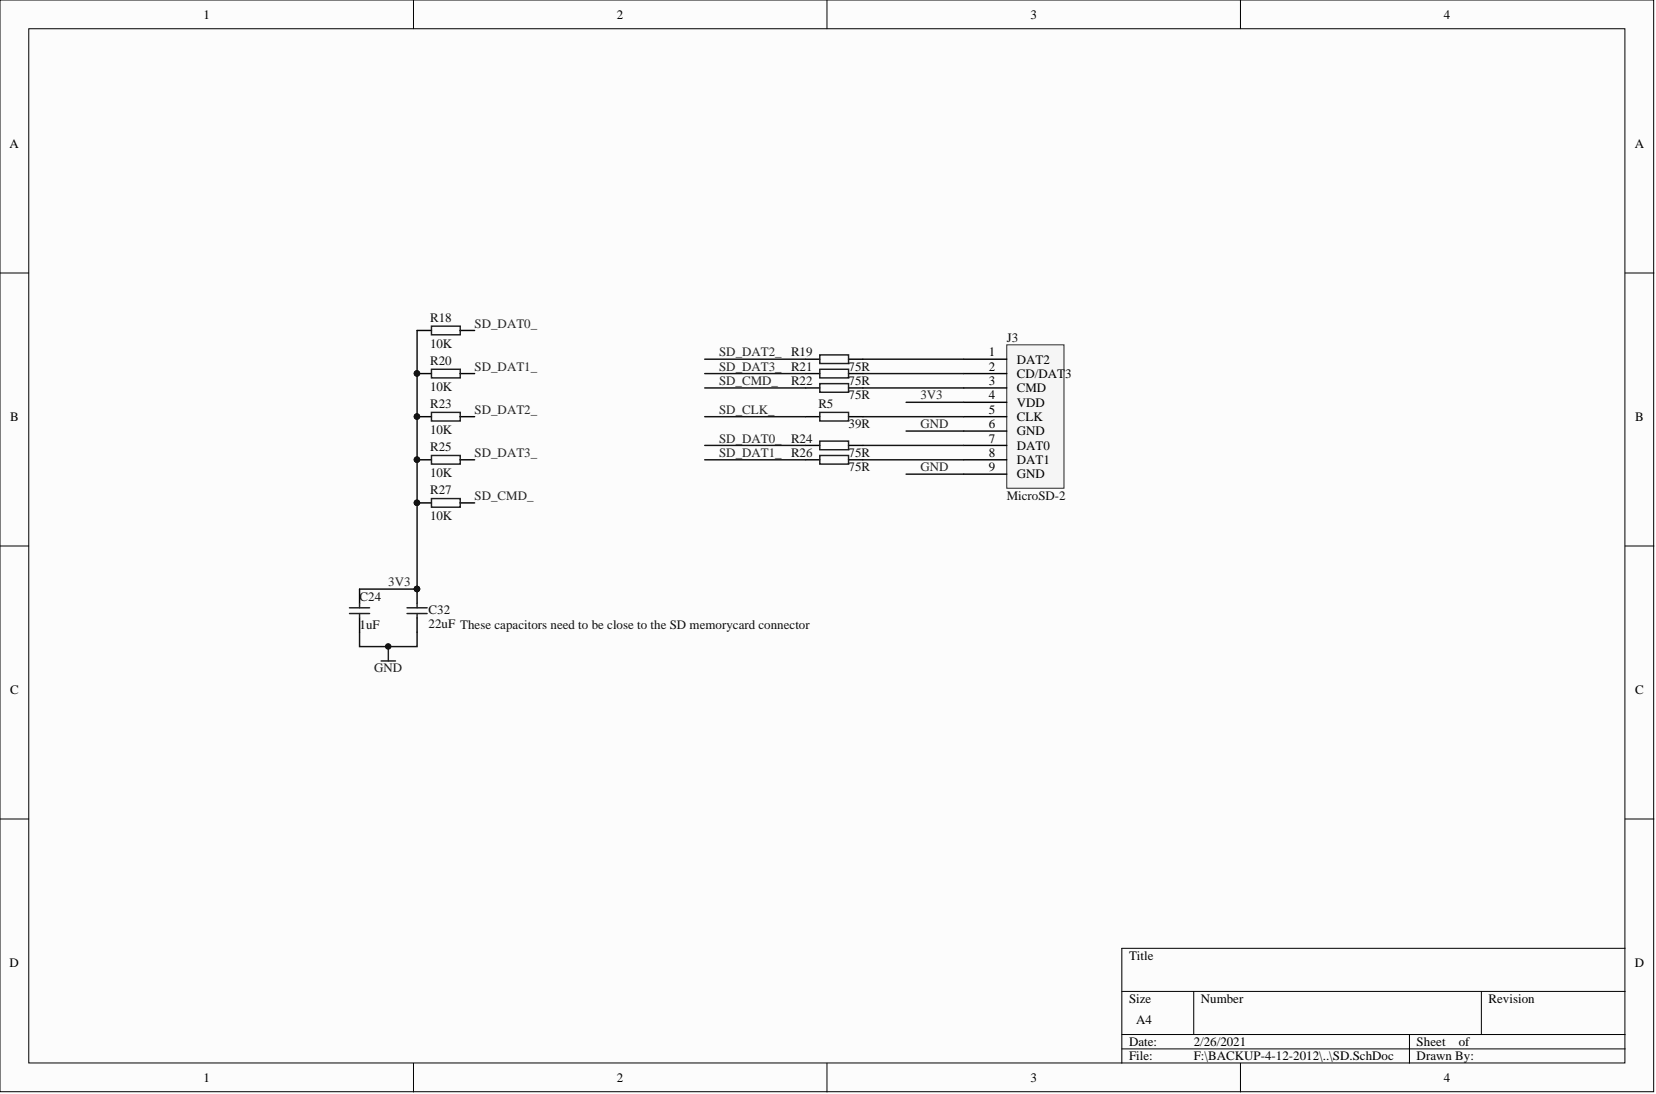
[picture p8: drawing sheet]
<svg xmlns="http://www.w3.org/2000/svg" width="292mm" height="193mm" viewBox="0 0 292 193" stroke-linecap="round" stroke-linejoin="round" font-family="sans-serif">
<defs><g id="words">
<g font-size="2.3">
<text x="35.9" y="3.3">1</text>
<text x="108.8" y="3.3">2</text>
<text x="181.8" y="3.3">3</text>
<text x="254.7" y="3.3">4</text>
<text x="1.7" y="26.1">A</text>
<text x="288.4" y="26.1">A</text>
<text x="174.4" y="62.9">1</text>
<text x="174.4" y="65.4">2</text>
<text x="179.4" y="64.1">DAT2</text>
<text x="174.4" y="67.9">3</text>
<text x="174.4" y="70.5">4</text>
<text x="179.4" y="66.7">CD/DAT3</text>
<text x="179.4" y="69.2">CMD</text>
<text x="179.4" y="71.7">VDD</text>
<text x="1.8" y="74.3">B</text>
<text x="174.4" y="73">5</text>
<text x="174.4" y="75.5">6</text>
<text x="179.4" y="74.3">CLK</text>
<text x="179.4" y="76.8">GND</text>
<text x="288.4" y="74.3">B</text>
<text x="174.4" y="78.1">7</text>
<text x="174.4" y="80.6">8</text>
<text x="174.4" y="83.1">9</text>
<text x="179.4" y="79.3">DAT0</text>
<text x="179.4" y="81.9">DAT1</text>
<text x="179.4" y="84.4">GND</text>
<text x="1.8" y="122.4">C</text>
<text x="288.4" y="122.4">C</text>
<text x="1.7" y="170.6">D</text>
<text x="199.1" y="169.3">Title</text>
<text x="288.4" y="170.6">D</text>
<text x="199.1" y="176.9">Size</text>
<text x="211.8" y="176.9">Number</text>
<text x="262.6" y="176.9">Revision</text>
<text x="199.1" y="184.5">Date:</text>
<text x="200.4" y="180.7">A4</text>
<text x="210.6" y="184.5">2/26/2021</text>
<text x="249.9" y="184.5">Sheet</text>
<text x="257.3" y="184.5">of</text>
<text x="35.9" y="190.8">1</text>
<text x="108.8" y="190.8">2</text>
<text x="181.8" y="190.8">3</text>
<text x="199.1" y="187">File:</text>
<text x="210.6" y="187">F:\BACKUP-4-12-2012\..\SD.SchDoc</text>
<text x="249.9" y="187">Drawn By:</text>
<text x="254.7" y="190.8">4</text>
</g>
<g font-size="2.3" fill="#0e0e0e">
<text x="75.9" y="56.8">R18</text>
<text x="75.9" y="64.4">R20</text>
<text x="75.9" y="61.3">10K</text>
<text x="139.5" y="65.4">R21</text>
<text x="139.5" y="62.9">R19</text>
<text x="149.7" y="65.4">75R</text>
<text x="177.6" y="60.3">J3</text>
<text x="75.9" y="72">R23</text>
<text x="75.9" y="68.9">10K</text>
<text x="139.5" y="67.9">R22</text>
<text x="144.3" y="72">R5</text>
<text x="149.7" y="70.5">75R</text>
<text x="149.7" y="67.9">75R</text>
<text x="75.9" y="76.5">10K</text>
<text x="149.7" y="75.5">39R</text>
<text x="75.9" y="79.6">R25</text>
<text x="139.5" y="80.6">R26</text>
<text x="139.5" y="78.1">R24</text>
<text x="149.7" y="83.1">75R</text>
<text x="149.7" y="80.6">75R</text>
<text x="75.9" y="87.2">R27</text>
<text x="75.9" y="84.1">10K</text>
<text x="177.6" y="88.2">MicroSD-2</text>
<text x="75.9" y="91.7">10K</text>
<text x="63.4" y="105.9">C24</text>
<text x="63.4" y="111">1uF</text>
<text x="75.6" y="110.8">22uF These capacitors need to be close to the SD memorycard connector</text>
<text x="75.6" y="108.2">C32</text>
</g>
<g font-size="2.3" fill="#262626">
<text x="83.7" y="57.8">SD_DAT0_</text>
<text x="83.7" y="65.4">SD_DAT1_</text>
<text x="126.8" y="65.4">SD_DAT3_</text>
<text x="126.8" y="62.9">SD_DAT2_</text>
<text x="126.8" y="67.9">SD_CMD_</text>
<text x="162.4" y="70.5">3V3</text>
<text x="83.7" y="73">SD_DAT2_</text>
<text x="126.8" y="73">SD_CLK_</text>
<text x="162.4" y="75.5">GND</text>
<text x="83.7" y="80.6">SD_DAT3_</text>
<text x="126.8" y="78.1">SD_DAT0_</text>
<text x="126.8" y="80.6">SD_DAT1_</text>
<text x="162.4" y="83.1">GND</text>
<text x="83.7" y="88.2">SD_CMD_</text>
<text x="68.5" y="103.4">3V3</text>
</g>
<text font-size="2.3" fill="#1c1c1c" x="66" y="118.6">GND</text>
</g></defs>
<g fill="#fcfcfc" stroke="#000" stroke-width=".18">
<path d="M0 0h291.7v192.6h-291.7z"/>
<path d="M5.1 5.1h281.5v182.4h-281.5z"/>
</g>
<g fill="none" stroke="#000" stroke-width=".18">
<path d="M72.9 0v5.1M145.9 0v5.1M218.8 0v5.1M0 48.2h5.1M286.7 48.2h5M0 96.3h5.1M286.7 96.3h5M0 144.5h5.1M286.7 144.5h5M197.9 174.9h88.8M210.6 174.9v7.6M261.3 174.9v7.6"/>
<path d="M286.7 167.3h-88.8v20.2M72.9 187.5v5.1M145.9 187.5v5.1M197.9 182.5h88.8M197.9 185h88.8M218.8 187.5v5.1M248.6 182.5v5"/>
</g>
<path d="M73.6 58.3v45.6h-10.2M63.4 111.5v2.5h10.2v-2.5" fill="none" stroke="#0e0e0e" stroke-width=".25"/>
<g fill="#0e0e0e" stroke="#0e0e0e" stroke-width=".18">
<circle cx="73.5" cy="103.9" r=".48"/>
<circle cx="68.5" cy="114" r=".48"/>
<circle cx="73.5" cy="88.7" r=".48"/>
<circle cx="73.5" cy="81.1" r=".48"/>
<circle cx="73.5" cy="73.5" r=".48"/>
<circle cx="73.5" cy="65.9" r=".48"/>
</g>
<path d="M76.1 57.5h5.1v1.6h-5.1zM76.1 72.7h5.1v1.6h-5.1zM76.1 65.1h5.1v1.6h-5.1zM76.1 87.9h5.1v1.6h-5.1zM76.1 80.3h5.1v1.6h-5.1zM61.6 108.2h3.6M61.6 107.2h3.6M63.4 106.4v.8M63.4 108.2v.8M67.2 116.6h2.6M68.5 114v2.6" fill="none" stroke="#1c1c1c" stroke-width=".25"/>
<path d="M73.6 58.3h2.5M81.2 58.3h2.5M73.6 73.5h2.5M73.6 65.9h2.5M81.2 73.5h2.5M81.2 65.9h2.5M73.6 88.7h2.5M73.6 81.1h2.5M81.2 88.7h2.5M81.2 81.1h2.5M63.4 103.9v2.5M63.4 109v2.5" fill="none" stroke="#000" stroke-width=".25"/>
<path d="M177.6 60.8h10.1v25.3h-10.1z" fill="#f5f5f5" stroke="#262626" stroke-width=".18"/>
<g fill="none" stroke="#000" stroke-width=".25">
<path d="M142.1 63.4h2.5M142.1 65.9h2.5M142.1 68.4h2.5M142.1 73.5h2.5M142.1 78.6h2.5M149.7 63.4h2.5M149.7 65.9h2.5M149.7 68.4h2.5M149.7 73.5h2.5M149.7 78.6h2.5M170 63.4h7.6M170 65.9h7.6"/>
<path d="M170 68.4h7.6M170 71h7.6M170 73.5h7.6M170 76h7.6M170 78.6h7.6M142.1 81.1h2.5M149.7 81.1h2.5M170 81.1h7.6M170 83.6h7.6M73.6 103.9v2.5M73.6 109v2.5"/>
</g>
<g fill="none" stroke="#0e0e0e" stroke-width=".25">
<path d="M124.3 63.4h17.8M124.3 65.9h17.8M124.3 68.4h17.8M124.3 73.5h17.8M124.3 78.6h17.8M152.2 63.4h17.8M152.2 65.9h17.8M152.2 68.4h17.8M152.2 73.5h17.8M152.2 78.6h17.8M159.8 71h10.2M159.8 76h10.2"/>
<path d="M124.3 81.1h17.8M152.2 81.1h17.8M159.8 83.6h10.2"/>
</g>
<circle cx="73.5" cy="103.9" r=".48" fill="#0e0e0e" stroke="#0e0e0e" stroke-width=".18"/>
<path d="M144.6 72.7h5.1v1.6h-5.1zM144.6 77.8h5.1v1.5h-5.1zM144.6 67.7h5.1v1.5h-5.1zM144.6 65.1h5.1v1.6h-5.1zM144.6 62.6h5.1v1.5h-5.1zM144.6 80.3h5.1v1.6h-5.1zM71.8 108.2h3.5M71.8 107.2h3.5M73.6 106.4v.8M73.6 108.2v.8" fill="none" stroke="#1c1c1c" stroke-width=".25"/>
<use href="#words"/>
</svg>
